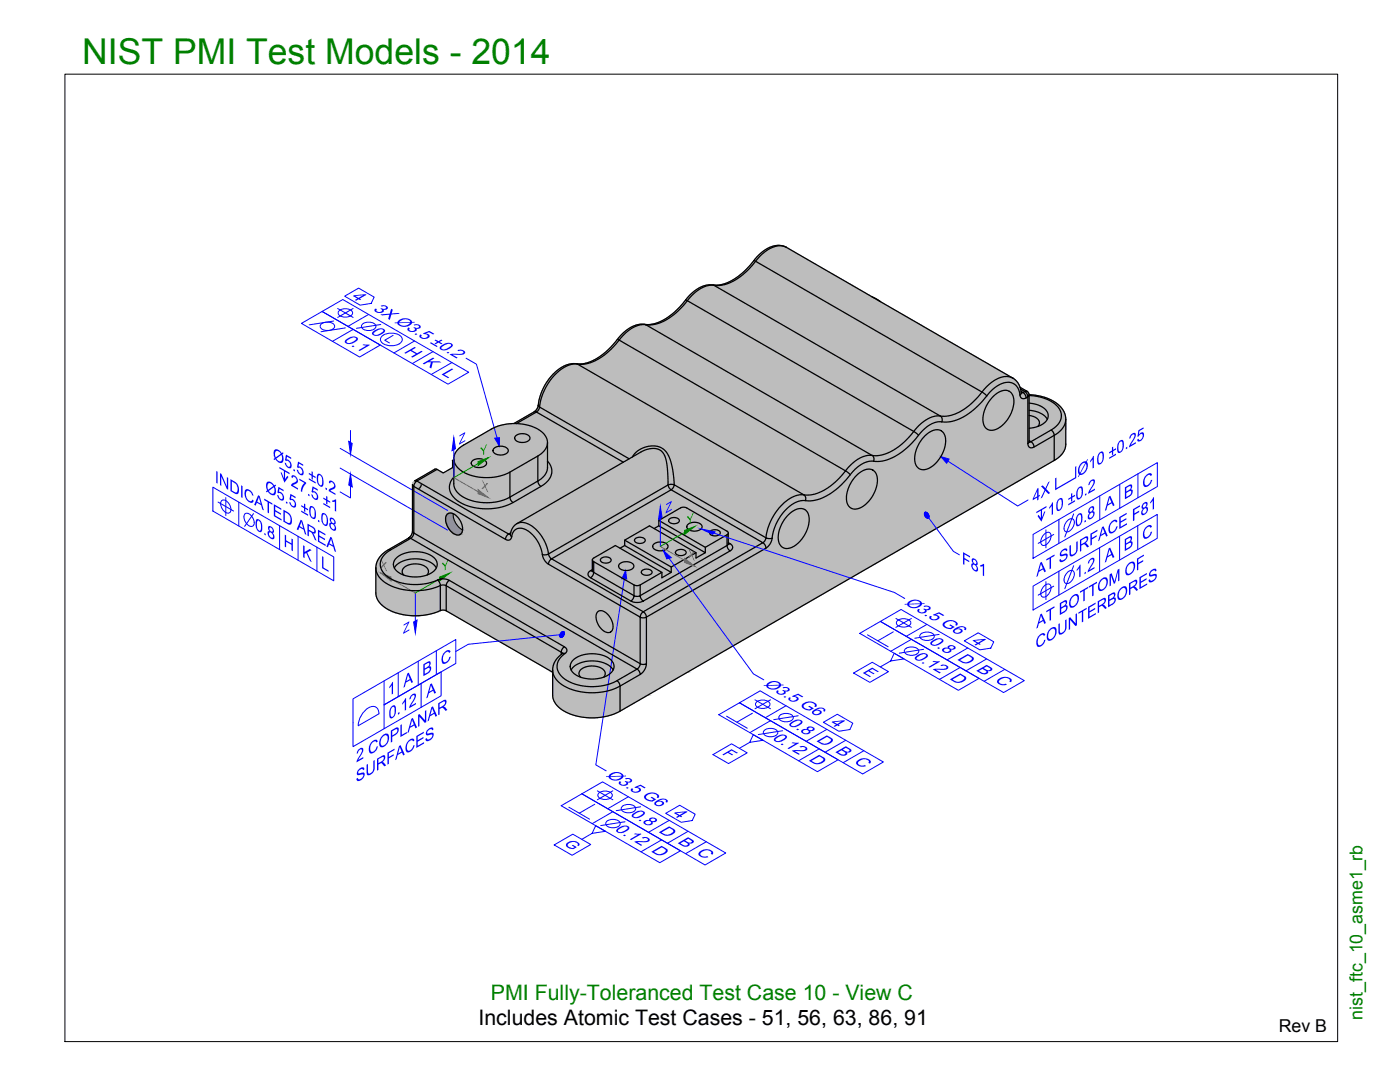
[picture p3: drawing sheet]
<svg xmlns="http://www.w3.org/2000/svg" width="279mm" height="216mm" viewBox="0 0 279 216" stroke-linecap="round" stroke-linejoin="round" font-family="sans-serif">
<defs><g id="words">
<text font-size="7.1" fill="#008000" x="16.4" y="12.7">NIST PMI Test Models - 2014</text>
<g font-size="4.8" fill="#00f">
<text x="55.5" y="95.4" transform="rotate(30 55.5 95.4)">↧</text>
<text x="210.4" y="97.9" transform="rotate(-30 210.4 97.9)">⌴</text>
<text x="206.6" y="104.7" transform="rotate(-30 206.6 104.7)">↧</text>
</g>
<text font-size="4.3" fill="#008000" x="98" y="199.5">PMI Fully-Toleranced Test Case 10 - View C</text>
<text font-size="4.3" x="95.5" y="204.6">Includes Atomic Test Cases - 51, 56, 63, 86, 91</text>
<g font-size="3.7" fill="#00f">
<text x="69.9" y="59.3" transform="rotate(30 69.9 59.3)">4</text>
<text x="74.3" y="61.8" transform="rotate(30 74.3 61.8)">3X Ø3.5 ±0.2</text>
<text x="68.3" y="68" transform="rotate(30 68.3 68)">0.1</text>
<text x="73.7" y="66.4" transform="rotate(30 73.7 66.4)">0</text>
<text x="80.4" y="70.3" transform="rotate(30 80.4 70.3)">H K L</text>
<text x="54.5" y="91.6" transform="rotate(30 54.5 91.6)">Ø5.5 ±0.2</text>
<text x="42.9" y="96.2" transform="rotate(30 42.9 96.2)">INDICATED AREA</text>
<text x="53" y="98" transform="rotate(30 53 98)">Ø5.5 ±0.08</text>
<text x="58" y="96.9" transform="rotate(30 58 96.9)">27.5 ±1</text>
<text x="206.1" y="100.4" transform="rotate(-30 206.1 100.4)">4X</text>
<text x="50.9" y="105.6" transform="rotate(30 50.9 105.6)">0.8 H K L</text>
<text x="209.1" y="103.2" transform="rotate(-30 209.1 103.2)">10 ±0.2</text>
<text x="214.6" y="105.3" transform="rotate(-30 214.6 105.3)">0.8 A B C</text>
<text x="192" y="112.4" transform="rotate(30 192 112.4)">F81</text>
<text x="214.6" y="115.7" transform="rotate(-30 214.6 115.7)">1.2 A B C</text>
<text x="180.4" y="120.5" transform="rotate(30 180.4 120.5)">Ø3.5 G6</text>
<text x="206.8" y="125.4" transform="rotate(-30 206.8 125.4)">AT BOTTOM OF</text>
<text x="182.1" y="131.2" transform="rotate(30 182.1 131.2)">0.12 D</text>
<text x="185.2" y="128.2" transform="rotate(30 185.2 128.2)">0.8 D B C</text>
<text x="193.6" y="128.1" transform="rotate(30 193.6 128.1)">4</text>
<text x="152.2" y="136.7" transform="rotate(30 152.2 136.7)">Ø3.5 G6</text>
<text x="77.4" y="139" transform="rotate(-30 77.4 139)">1 A B C</text>
<text x="77.6" y="143.7" transform="rotate(-30 77.6 143.7)">0.12 A</text>
<text x="153.9" y="147.5" transform="rotate(30 153.9 147.5)">0.12 D</text>
<text x="157" y="144.5" transform="rotate(30 157 144.5)">0.8 D B C</text>
<text x="165.4" y="144.3" transform="rotate(30 165.4 144.3)">4</text>
<text x="120.8" y="154.8" transform="rotate(30 120.8 154.8)">Ø3.5 G6</text>
<text x="71" y="156.2" transform="rotate(-30 71 156.2)">SURFACES</text>
<text x="122.5" y="165.6" transform="rotate(30 122.5 165.6)">0.12 D</text>
<text x="125.6" y="162.6" transform="rotate(30 125.6 162.6)">0.8 D B C</text>
<text x="134" y="162.5" transform="rotate(30 134 162.5)">4</text>
</g>
<text font-size="3.7" x="215" y="95.2" transform="rotate(-30 215 95.2)">Ø10 ±0.25</text>
<text font-size="3.5" fill="#008000" x="271.9" y="203.5" transform="rotate(-90 271.9 203.5)">nist_ftc_10_asme1_rb</text>
<text font-size="3.5" x="255.2" y="205.9">Rev B</text>
<g font-size="3.3" fill="#00f">
<text x="172" y="134.2" transform="rotate(30 172 134.2)">E</text>
<text x="143.9" y="150.4" transform="rotate(30 143.9 150.4)">F</text>
<text x="112.3" y="168.5" transform="rotate(30 112.3 168.5)">G</text>
</g>
<g font-size="2.8" fill="#00f">
<text x="91.6" y="88.8" transform="rotate(-30 91.6 88.8)">Z</text>
<text x="132.8" y="102.5" transform="rotate(-30 132.8 102.5)">Z</text>
<text x="80.4" y="126.5" transform="rotate(-30 80.4 126.5)">Z</text>
</g>
<g font-size="2.7" fill="#008000">
<text x="95.8" y="91.1" transform="rotate(-30 95.8 91.1)">Y</text>
<text x="137.1" y="104.9" transform="rotate(-30 137.1 104.9)">Y</text>
<text x="88.2" y="114.1" transform="rotate(-30 88.2 114.1)">Y</text>
</g>
<g font-size="2.7" fill="#ff3f00">
<text x="97.5" y="98.3" transform="rotate(-150 97.5 98.3)">X</text>
<text x="138.7" y="112" transform="rotate(-150 138.7 112)">X</text>
<text x="77.3" y="114" transform="rotate(-150 77.3 114)">X</text>
</g>
</g></defs>
<!-- layer: Hat -->
<g fill="#bdbdbd" stroke="#bdbdbd" stroke-width=".2">
<path d="M155.3 49h.2z"/>
<path d="M141.6 56.8h.3z"/>
<path d="M128 64.7h.3z"/>
<path d="M129.5 64.8h54.1z"/>
<path d="M114.4 72.6h.3z"/>
<path d="M86.9 93.6h.1z"/>
<path d="M82.1 122.8h1.6z"/>
<path d="M117 143.2h2.3z"/>
<path d="M155.3 49h.4zM155.1 49h.6z"/>
<path d="M155.1 49h.6zM155 49h.7z"/>
<path d="M155 49h.9zM154.9 49h1z"/>
<path d="M154.9 49h1zM154.8 49h1.1z"/>
<path d="M154.8 49h1.3zM154.6 49h1.5z"/>
<path d="M154.6 49h1.6zM154.6 49h1.6z"/>
<path d="M154.6 49l1.7 .1zM154.4 49.1h1.9z"/>
<path d="M154.4 49.1h2zM154.3 49.1h2.1z"/>
<path d="M154.3 49.1h2.2zM154.2 49.1h2.3z"/>
<path d="M154.2 49.1l2.4 .1zM154.1 49.2h2.5z"/>
<path d="M154.1 49.2h2.5zM154 49.2h2.6z"/>
<path d="M154 49.2l2.8 .1zM153.9 49.3h2.9z"/>
<path d="M153.9 49.3l3.1 .1zM153.6 49.4h3.4z"/>
<path d="M153.6 49.4h3.4zM153.6 49.4h3.4z"/>
<path d="M153.6 49.4l3.8 .2-.4-.2zM153.1 49.6l.5-.2 3.8 .2z"/>
<path d="M153.1 49.6l4.7 .3-.4-.3zM152.7 49.9l.4-.3 4.7 .3z"/>
<path d="M152.7 49.9l5.6 .2-.5-.2zM152.3 50.1l.4-.2 5.6 .2z"/>
<path d="M152.3 50.1l6.5 .4-.5-.4zM151.9 50.5l.4-.4 6.5 .4z"/>
<path d="M151.9 50.5l7.5 .3-.6-.3zM151.5 50.8l.4-.3 7.5 .3z"/>
<path d="M151.5 50.8l8.6 .4-.7-.4zM151.5 50.8l8.6 .4h-9z"/>
<path d="M151.1 51.2l9.7 .4-.7-.4zM151.1 51.2l9.7 .4h-10z"/>
<path d="M150.8 51.6l10.7 .4-.7-.4zM150.8 51.6l10.7 .4h-11.1z"/>
<path d="M150.4 52l12.2 .6-1.1-.6zM150.4 52l12.2 .6h-12.7z"/>
<path d="M149.9 52.6l13.7 .6-1-.6zM149.9 52.6l13.7 .6h-14.2z"/>
<path d="M149.4 53.2l15.2 .6-1-.6zM149.4 53.2l15.2 .6h-15.7z"/>
<path d="M148.9 53.8l16.5 .5-.8-.5zM148.4 54.3l.5-.5 16.5 .5z"/>
<path d="M148.4 54.3l17.9 .4-.9-.4zM147.8 54.7l.6-.4 17.9 .4z"/>
<path d="M147.8 54.7l18.8 .3-.3-.3zM147.6 55l.2-.3 18.8 .3z"/>
<path d="M147.6 55l19.4 .2-.4-.2zM147.3 55.2l.3-.2 19.4 .2z"/>
<path d="M147.3 55.2l20 .2-.3-.2zM147 55.4l.3-.2 20 .2z"/>
<path d="M147 55.4l20.7 .1-.4-.1zM146.8 55.5l.2-.1 20.7 .1z"/>
<path d="M146.8 55.5l21.2 .2-.3-.2zM146.5 55.7l.3-.2 21.2 .2z"/>
<path d="M146.5 55.7l21.7 .2-.2-.2zM146.2 55.9l.3-.2 21.7 .2z"/>
<path d="M146.2 55.9l22.3 .1-.3-.1zM145.9 56l.3-.1 22.3 .1z"/>
<path d="M145.9 56l22.9 .2-.3-.2zM145.7 56.2l.2-.2 22.9 .2z"/>
<path d="M145.7 56.2l23.3 .1-.2-.1zM145.4 56.3l.3-.1 23.3 .1z"/>
<path d="M145.4 56.3l23.8 .1-.2-.1zM145.1 56.4l.3-.1 23.8 .1z"/>
<path d="M145.1 56.4l24.2 .1-.1-.1zM144.9 56.5l.2-.1 24.2 .1z"/>
<path d="M144.9 56.5l24.6 .1zM144.6 56.6h24.9z"/>
<path d="M144.6 56.6l25 .1zM144.3 56.7h25.3z"/>
<path d="M144.3 56.7l25.5 .1zM144.1 56.8h25.7z"/>
<path d="M144.1 56.8h25.7zM143.9 56.8h25.9z"/>
<path d="M143.9 56.8l26 .1zM143.6 56.9h26.3z"/>
<path d="M141.6 56.8l.7 .1zM141.2 56.9h1.1z"/>
<path d="M141.2 56.9h1.1zM141.2 56.9h1.1z"/>
<path d="M143.6 56.9h26.4zM143.4 56.9h26.6z"/>
<path d="M141.2 56.9h1.3zM141.1 56.9h1.4z"/>
<path d="M143.4 56.9h26.6zM143.2 56.9h26.8z"/>
<path d="M143.2 56.9h26.8zM143.1 56.9h26.9z"/>
<path d="M141.1 56.9h1.6zM141 56.9h1.7z"/>
<path d="M143.1 56.9h26.9zM142.9 56.9h27.1z"/>
<path d="M141 56.9h1.9zM141 56.9h1.9z"/>
<path d="M141 56.9h29.1zM140.8 56.9h29.3z"/>
<path d="M140.8 56.9l29.4 .1-.1-.1zM140.5 57l.3-.1 29.4 .1z"/>
<path d="M140.5 57l30 .2-.3-.2zM140.1 57.2l.4-.2 30 .2z"/>
<path d="M140.1 57.2l30.7 .1-.3-.1zM139.7 57.3l.4-.1 30.7 .1z"/>
<path d="M139.7 57.3l31.4 .2-.3-.2zM139.4 57.5l.3-.2 31.4 .2z"/>
<path d="M139.4 57.5l32.1 .2-.4-.2zM139 57.7l.4-.2 32.1 .2z"/>
<path d="M139 57.7l32.9 .3-.4-.3zM138.7 58l.3-.3 32.9 .3z"/>
<path d="M138.7 58l33.6 .3-.4-.3zM138.4 58.3l.3-.3 33.6 .3z"/>
<path d="M138.4 58.3l34.4 .2-.5-.2zM138 58.5l.4-.2 34.4 .2z"/>
<path d="M138 58.5l35.4 .3-.6-.3zM137.7 58.8l.3-.3 35.4 .3z"/>
<path d="M137.7 58.8l36.2 .4-.5-.4zM137.7 58.8l36.2 .4h-36.5z"/>
<path d="M137.4 59.2h36.6zM137.4 59.2h36.6z"/>
<path d="M137.4 59.2l37.1 .2-.5-.2zM137.4 59.2l37.1 .2h-37.3z"/>
<path d="M137.2 59.4l37.4 .1zM137.2 59.4l37.4 .1h-37.5z"/>
<path d="M137.1 59.5l37.8 .2-.3-.2zM137.1 59.5l37.8 .2h-37.9z"/>
<path d="M137 59.7l38.3 .2-.4-.2zM137 59.7l38.3 .2h-38.5z"/>
<path d="M136.8 59.9h38.5zM136.8 59.9h38.5z"/>
<path d="M136.8 59.9l38.9 .3-.4-.3zM136.8 59.9l38.9 .3h-39.1z"/>
<path d="M136.6 60.2l39.6 .3-.5-.3zM136.6 60.2l39.6 .3h-39.9z"/>
<path d="M136.3 60.5l40.9 .6-1-.6zM136.3 60.5l40.9 .6h-41.4z"/>
<path d="M135.8 61.1l42.4 .5-1-.5zM135.8 61.1l42.4 .5h-42.9z"/>
<path d="M135.3 61.6l43.8 .5-.9-.5zM134.8 62.1l.5-.5 43.8 .5z"/>
<path d="M134.8 62.1l45.1 .5-.8-.5zM134.2 62.6l.6-.5 45.1 .5z"/>
<path d="M134.2 62.6l46 .2-.3-.2zM134 62.8l.2-.2 46 .2z"/>
<path d="M134 62.8l46.6 .2-.4-.2zM133.7 63l.3-.2 46.6 .2z"/>
<path d="M133.7 63l47.3 .2-.4-.2zM133.4 63.2l.3-.2 47.3 .2z"/>
<path d="M133.4 63.2l47.9 .2-.3-.2zM133.1 63.4l.3-.2 47.9 .2z"/>
<path d="M133.1 63.4l48.5 .2-.3-.2zM132.9 63.6l.2-.2 48.5 .2z"/>
<path d="M132.9 63.6l49 .1-.3-.1zM132.6 63.7l.3-.1 49 .1z"/>
<path d="M132.6 63.7l49.5 .2-.2-.2zM132.3 63.9l.3-.2 49.5 .2z"/>
<path d="M132.3 63.9l50.1 .1-.3-.1zM132 64l.3-.1 50.1 .1z"/>
<path d="M132 64l50.6 .2-.2-.2zM131.8 64.2l.2-.2 50.6 .2z"/>
<path d="M131.8 64.2l51 .1-.2-.1zM131.5 64.3l.3-.1 51 .1z"/>
<path d="M131.5 64.3l51.5 .1zM131.2 64.4h51.8z"/>
<path d="M131.2 64.4l51.9 .1zM131 64.5h52.1z"/>
<path d="M131 64.5l52.3 .1zM130.7 64.6h52.6z"/>
<path d="M130.7 64.6h52.7zM130.5 64.6h52.9z"/>
<path d="M130.5 64.6l53 .1zM130.2 64.7h53.3z"/>
<path d="M130.2 64.7h53.3zM130 64.7h53.5z"/>
<path d="M128 64.7h.7zM127.6 64.7h1.1z"/>
<path d="M127.6 64.7h1.1zM127.6 64.7h1.1z"/>
<path d="M130 64.7h53.6zM129.8 64.7h53.8z"/>
<path d="M127.6 64.7l1.3 .1zM127.5 64.8h1.4z"/>
<path d="M129.8 64.7l53.8 .1zM129.5 64.8h54.1zM129.5 64.8h54.1z"/>
<path d="M127.5 64.8h1.6zM127.4 64.8h1.7z"/>
<path d="M129.5 64.8h54.1zM129.3 64.8h54.3z"/>
<path d="M127.4 64.8h1.9zM127.4 64.8h1.9z"/>
<path d="M127.4 64.8h56.3zM127.2 64.8h56.5z"/>
<path d="M127.2 64.8l56.7 .1-.2-.1zM126.9 64.9l.3-.1 56.7 .1z"/>
<path d="M126.9 64.9l57.2 .1-.2-.1zM126.5 65l.4-.1 57.2 .1z"/>
<path d="M126.5 65l57.9 .2-.3-.2zM126.1 65.2l.4-.2 57.9 .2z"/>
<path d="M126.1 65.2l58.6 .2-.3-.2zM125.8 65.4l.3-.2 58.6 .2z"/>
<path d="M125.8 65.4l59.3 .2-.4-.2zM125.4 65.6l.4-.2 59.3 .2z"/>
<path d="M125.4 65.6l60.1 .3-.4-.3zM125.1 65.9l.3-.3 60.1 .3z"/>
<path d="M125.1 65.9l60.9 .2-.5-.2zM124.7 66.1l.4-.2 60.9 .2z"/>
<path d="M124.7 66.1l61.8 .3-.5-.3zM124.4 66.4l.3-.3 61.8 .3z"/>
<path d="M124.4 66.4l62.6 .3-.5-.3zM124.1 66.7l.3-.3 62.6 .3z"/>
<path d="M124.1 66.7l63.5 .3-.6-.3zM124.1 66.7l63.5 .3h-63.8z"/>
<path d="M123.8 67l64.4 .4-.6-.4zM123.8 67l64.4 .4h-64.7z"/>
<path d="M123.5 67.4l65.3 .3-.6-.3zM123.5 67.4l65.3 .3h-65.6z"/>
<path d="M123.2 67.7l66.6 .7-1-.7zM123.2 67.7l66.6 .7h-67.1z"/>
<path d="M122.7 68.4l68.1 .5-1-.5zM122.7 68.4l68.1 .5h-68.6z"/>
<path d="M122.2 68.9l69.6 .6-1-.6zM122.2 68.9l69.6 .6h-70.1z"/>
<path d="M121.7 69.5l71 .5-.9-.5zM121.2 70l.5-.5 71 .5z"/>
<path d="M121.2 70l72.3 .5-.8-.5zM120.6 70.5l.6-.5 72.3 .5z"/>
<path d="M120.6 70.5l73.3 .2-.4-.2zM120.3 70.7l.3-.2 73.3 .2z"/>
<path d="M120.3 70.7l73.9 .2-.3-.2zM120.1 70.9l.2-.2 73.9 .2z"/>
<path d="M120.1 70.9l74.5 .2-.4-.2zM119.8 71.1l.3-.2 74.5 .2z"/>
<path d="M119.8 71.1l75.1 .2-.3-.2zM119.5 71.3l.3-.2 75.1 .2z"/>
<path d="M119.5 71.3l75.7 .2-.3-.2zM119.2 71.5l.3-.2 75.7 .2z"/>
<path d="M119.2 71.5l76.3 .1-.3-.1zM119 71.6l.2-.1 76.3 .1z"/>
<path d="M119 71.6l76.7 .2-.2-.2zM118.7 71.8l.3-.2 76.7 .2z"/>
<path d="M118.7 71.8l77.3 .1-.3-.1zM118.4 71.9l.3-.1 77.3 .1z"/>
<path d="M118.4 71.9l77.8 .1-.2-.1zM118.2 72l.2-.1 77.8 .1z"/>
<path d="M118.2 72l78.2 .1-.2-.1zM117.9 72.1l.3-.1 78.2 .1z"/>
<path d="M117.9 72.1l78.7 .1-.2-.1zM117.6 72.2l.3-.1 78.7 .1z"/>
<path d="M117.6 72.2l79.1 .1zM117.4 72.3h79.3z"/>
<path d="M117.4 72.3l79.5 .1zM117.1 72.4h79.8z"/>
<path d="M117.1 72.4l79.9 .1zM116.9 72.5h80.1z"/>
<path d="M116.9 72.5h80.2zM116.6 72.5h80.5z"/>
<path d="M114.4 72.6h.5zM114.1 72.6h.8z"/>
<path d="M116.6 72.5l80.5 .1zM116.4 72.6h80.7z"/>
<path d="M114.1 72.6h1zM114 72.6h1.1z"/>
<path d="M116.4 72.6h80.8zM116.1 72.6h81.1z"/>
<path d="M114 72.6h1.3zM113.8 72.6h1.5z"/>
<path d="M116.1 72.6h81.1zM115.9 72.6h81.3z"/>
<path d="M113.8 72.6h1.7zM113.8 72.6h1.7z"/>
<path d="M115.9 72.6h81.3zM115.8 72.6h81.4z"/>
<path d="M113.8 72.6h1.7zM113.8 72.6h1.7z"/>
<path d="M115.8 72.6h81.4zM115.7 72.6h81.5z"/>
<path d="M113.8 72.6h1.9zM113.7 72.6h2z"/>
<path d="M113.7 72.6l83.7 .1zM113.4 72.7h84z"/>
<path d="M113.4 72.7l84.2 .1zM113.1 72.8h84.5z"/>
<path d="M113.1 72.8l84.7 .1-.2-.1zM112.8 72.9l.3-.1 84.7 .1z"/>
<path d="M112.8 72.9l85.2 .2-.2-.2zM112.5 73.1l.3-.2 85.2 .2z"/>
<path d="M112.5 73.1l85.8 .2-.3-.2zM112.1 73.3l.4-.2 85.8 .2z"/>
<path d="M112.1 73.3l86.6 .2-.4-.2zM111.8 73.5l.3-.2 86.6 .2z"/>
<path d="M111.8 73.5l87.2 .2-.3-.2zM111.5 73.7l.3-.2 87.2 .2z"/>
<path d="M111.5 73.7l87.9 .2-.4-.2zM111.2 73.9l.3-.2 87.9 .2z"/>
<path d="M111.2 73.9l88.7 .3-.5-.3zM110.9 74.2l.3-.3 88.7 .3z"/>
<path d="M110.9 74.2l89.4 .2-.4-.2zM110.6 74.4l.3-.2 89.4 .2z"/>
<path d="M110.6 74.4l90.2 .3-.5-.3zM110.3 74.7l.3-.3 90.2 .3z"/>
<path d="M110.3 74.7l91.1 .3-.6-.3zM110.3 74.7l91.1 .3h-91.3z"/>
<path d="M110.1 75l91.8 .3-.5-.3zM110.1 75l91.8 .3h-92.1z"/>
<path d="M109.8 75.3l92.3 .2-.2-.2zM109.8 75.3l92.3 .2h-92.4z"/>
<path d="M109.7 75.5l92.7 .1-.3-.1zM109.7 75.5l92.7 .1h-92.8z"/>
<path d="M109.6 75.6h92.8zM109.6 75.6h92.8z"/>
<path d="M109.6 75.6l93 .2-.2-.2zM109.6 75.6l93 .2h-93.2z"/>
<path d="M109.4 75.8l93.4 .2-.2-.2zM109.4 75.8l93.4 .2h-93.5z"/>
<path d="M109.3 76h93.5zM109.3 76h93.5z"/>
<path d="M109.3 76l93.7 .2-.2-.2zM109.3 76l93.7 .2h-93.9z"/>
<path d="M109.1 76.2l94 .1zM109.1 76.2l94 .1h-94z"/>
<path d="M109.1 76.3l94.1 .2-.1-.2zM109.1 76.3l94.1 .2h-94.2z"/>
<path d="M109 76.5l94.3 .2-.1-.2zM109 76.5l94.3 .2h-94.4z"/>
<path d="M108.9 76.7h94.4zM108.9 76.7h94.4z"/>
<path d="M108.8 76.7l94.7 .3-.2-.3zM108.8 76.7l94.7 .3h-94.8z"/>
<path d="M108.7 77l94.8 .1zM108.7 77l94.8 .1z"/>
<path d="M108.6 77.1l95 .2-.1-.2zM108.6 77.1l95 .2h-95.1z"/>
<path d="M108.5 77.3l95.3 .1-.2-.1zM108.5 77.3l95.3 .1h-95.3z"/>
<path d="M108.5 77.4l96 .4-.7-.4zM108.5 77.4l96 .4h-96.2z"/>
<path d="M108.3 77.8l96.6 .3-.4-.3zM108.3 77.8l96.6 .3h-96.8z"/>
<path d="M108.1 78.1l97 .1zM108.1 78.1l97 .1h-97zM108.1 78.2h97zM108.1 78.2h97z"/>
<path d="M108.1 78.2l97.1 .1-.1-.1zM108.1 78.2l97.1 .1h-97.1z"/>
<path d="M108.1 78.3l97.2 .1-.1-.1zM108.1 78.3l97.2 .1h-97.3z"/>
<path d="M108 78.4l97.3 .2v-.2zM108 78.4l97.3 .2h-97.3z"/>
<path d="M108 78.6h97.4zM108 78.6h97.4z"/>
<path d="M107.9 78.6l97.5 .2v-.2zM107.9 78.6l97.5 .2h-97.5z"/>
<path d="M107.9 78.8h98.2zM107.9 78.8h98.2z"/>
<path d="M107.9 78.8l98.9 .1zM107.9 78.8l98.9 .1z"/>
<path d="M107.8 78.9h99.3zM107.8 78.9h99.3z"/>
<path d="M107.8 78.9l99.6 .1zM107.8 78.9l99.6 .1z"/>
<path d="M107.8 79l100 .1zM107.8 79l100 .1z"/>
<path d="M107.8 79.1l100.3 .1zM107.8 79.1l100.3 .1z"/>
<path d="M107.8 79.2l100.6 .1zM107.8 79.2l100.6 .1z"/>
<path d="M107.7 79.3h100.9zM107.7 79.3h100.9z"/>
<path d="M107.7 79.3l101 .1zM107.7 79.3l101 .1z"/>
<path d="M107.7 79.4l101.3 .1-.3-.1zM107.7 79.4l101.3 .1h-101.3z"/>
<path d="M107.7 79.5l101.6 .1-.3-.1zM107.7 79.5l101.6 .1h-101.7z"/>
<path d="M107.6 79.6l102 .1-.3-.1zM107.6 79.6l102 .1h-102z"/>
<path d="M107.6 79.7h102zM107.6 79.7h102z"/>
<path d="M107.6 79.7l102.3 .2-.3-.2zM107.6 79.7l102.3 .2h-102.3z"/>
<path d="M107.6 79.9l102.6 .1-.3-.1zM107.6 79.9l102.6 .1h-102.6z"/>
<path d="M107.6 80l102.7 .1zM107.6 80l102.7 .1z"/>
<path d="M107.5 80.1l102.9 .1zM107.5 80.1l102.9 .1z"/>
<path d="M107.5 80.2l103.2 .1-.3-.1zM107.5 80.2l103.2 .1h-103.2z"/>
<path d="M107.5 80.3l103.4 .2-.2-.2zM107.5 80.3l103.4 .2h-103.4z"/>
<path d="M107.5 80.5h103.4zM107.5 80.5h103.4z"/>
<path d="M107.5 80.5l103.6 .2-.2-.2zM107.5 80.5l103.6 .2h-103.7z"/>
<path d="M107.4 80.7l103.9 .2-.2-.2zM107.4 80.7l103.9 .2h-103.9zM107.4 80.9h103.9zM107.4 80.9h103.9z"/>
<path d="M107.4 80.9h104zM107.4 80.9h104z"/>
<path d="M107.4 80.9l104.1 .1zM107.4 80.9l104.1 .1z"/>
<path d="M107.4 81l104.1 .1zM107.4 81l104.1 .1z"/>
<path d="M107.4 81.1l104.3 .1-.2-.1zM107.4 81.1l104.3 .1h-104.4z"/>
<path d="M107.3 81.2l104.4 .1zM107.3 81.2l104.4 .1z"/>
<path d="M107.3 81.3l104.6 .1-.2-.1zM107.3 81.3l104.6 .1h-104.6z"/>
<path d="M107.3 81.4l104.6 .1zM107.3 81.4l104.6 .1z"/>
<path d="M107.2 81.5l104.8 .1-.1-.1zM107.2 81.5l104.8 .1h-104.9z"/>
<path d="M107.1 81.6l105 .1zM107.1 81.6l105 .1z"/>
<path d="M107.1 81.7l105 .1v-.1zM107.1 81.7l105 .1h-105.1z"/>
<path d="M107 81.8l105.2 .1-.1-.1zM107 81.8l105.2 .1h-105.3z"/>
<path d="M106.9 81.9l105.3 .1zM106.9 81.9l105.3 .1z"/>
<path d="M106.9 82l105.4 .1-.1-.1zM106.7 82.1l.2-.1 105.4 .1z"/>
<path d="M106.7 82.1h105.6zM106.7 82.1h105.6z"/>
<path d="M106.7 82.1l105.6 .1zM106.7 82.2h105.6z"/>
<path d="M106.7 82.2h105.6zM106.6 82.2h105.7z"/>
<path d="M106.6 82.2l105.8 .2-.1-.2zM106.2 82.4l.4-.2 105.8 .2z"/>
<path d="M106.2 82.4l106.3 .2-.1-.2zM105.8 82.6l.4-.2 106.3 .2z"/>
<path d="M105.8 82.6l106.8 .3-.1-.3zM105.4 82.9l.4-.3 106.8 .3z"/>
<path d="M105.4 82.9l107.3 .2-.1-.2zM104.9 83.1l.5-.2 107.3 .2z"/>
<path d="M104.9 83.1l107.8 .3v-.3zM104.5 83.4l.4-.3 107.8 .3z"/>
<path d="M104.5 83.4l108.2 .3v-.3zM104 83.7l.5-.3 108.2 .3z"/>
<path d="M104 83.7l108.7 .8v-.8zM102.6 84.5l1.4-.8 108.7 .8z"/>
<path d="M102.6 84.5h110.1zM102.1 84.5h110.6z"/>
<path d="M102.1 84.5l110.6 .1zM101.6 84.6h111.1z"/>
<path d="M101.6 84.6h111.1zM101.1 84.6h111.6z"/>
<path d="M101.1 84.6l111.6 .1zM100.6 84.7h112.1z"/>
<path d="M100.6 84.7l112.1 .1v-.1zM100.1 84.8l.5-.1 112.1 .1z"/>
<path d="M100.1 84.8l112.6 .1v-.1zM99.7 84.9l.4-.1 112.6 .1z"/>
<path d="M99.7 84.9l113 .2v-.2zM99.2 85.1l.5-.2 113 .2z"/>
<path d="M99.2 85.1l113.5 .2v-.2zM98.8 85.3l.4-.2 113.5 .2z"/>
<path d="M98.8 85.3l113.9 .1v-.1zM98.4 85.4l.4-.1 113.9 .1z"/>
<path d="M98.4 85.4l114.3 .2v-.2zM98.1 85.6l.3-.2 114.3 .2z"/>
<path d="M98.1 85.6l114.6 3.1v-3.1zM92.8 88.7l5.3-3.1 114.6 3.1z"/>
<path d="M92.8 88.7l119.9 .1v-.1zM92.5 88.8l.3-.1 119.9 .1z"/>
<path d="M92.5 88.8l120.2 .2v-.2zM92.2 89l.3-.2 120.2 .2z"/>
<path d="M92.2 89h120.5zM92.1 89.1h120.6z"/>
<path d="M92.1 89.1l120.5 .2 .1-.2zM91.8 89.3l.3-.2 120.5 .2z"/>
<path d="M91.8 89.3h120.8zM91.8 89.3h120.8z"/>
<path d="M91.8 89.3l120.7 .2 .1-.2zM91.5 89.5l.3-.2 120.7 .2z"/>
<path d="M91.5 89.5h121zM91.5 89.5l121 .1h-121.1z"/>
<path d="M91.4 89.6l121 .2 .1-.2zM91.4 89.6l121 .2h-121.1z"/>
<path d="M91.3 89.8l121.1 .1v-.1zM91.3 89.8l121.1 .1h-121.2z"/>
<path d="M91.2 89.9l121.1 .2 .1-.2zM91.2 89.9l121.1 .2h-121.2z"/>
<path d="M91.1 90.1l121.1 .1 .1-.1zM91.1 90.1l121.1 .1h-121.3z"/>
<path d="M90.9 90.2l121.2 .2 .1-.2zM90.9 90.2l121.2 .2h-121.2z"/>
<path d="M90.9 90.4l121.1 .2 .1-.2zM90.9 90.4l121.1 .2h-121.2z"/>
<path d="M90.8 90.6h121.2zM90.8 90.6h121.1z"/>
<path d="M90.7 90.6l121 .2 .2-.2zM90.7 90.6l121 .2h-121z"/>
<path d="M90.7 90.8h121zM90.7 90.8l120.9 .1z"/>
<path d="M90.6 90.9l120.8 .2 .2-.2zM90.6 90.9l120.8 .2h-120.8z"/>
<path d="M90.6 91.1h120.8zM90.6 91.1l120.7 .1z"/>
<path d="M90.6 91.2l120.5 .2 .2-.2zM90.6 91.2l120.5 .2h-120.5z"/>
<path d="M90.6 91.4l120.3 .1 .2-.1zM90.6 91.4l120.3 .1h-120.3z"/>
<path d="M90.6 91.5l120.2 .1 .1-.1zM90.6 91.5l120.2 .1h-120.2z"/>
<path d="M90.6 91.6h120.2zM90.6 91.6l120 .1z"/>
<path d="M90.6 91.7l119.8 .2 .2-.2zM90.3 91.9l.3-.2 119.8 .2z"/>
<path d="M90.3 91.9l117.6 1.4 2.5-1.4zM90.3 91.9l117.6 1.4h-117.6z"/>
<path d="M86.9 93.6h.2zM86.8 93.6h.3z"/>
<path d="M86.8 93.6h.3zM86.8 93.6h.3z"/>
<path d="M86.8 93.6l.4 .1zM86.7 93.7h.5z"/>
<path d="M90.3 93.3l115.8 1.1 1.8-1.1zM88.5 94.4l1.8-1.1 115.8 1.1z"/>
<path d="M86.7 93.7l1.8 .7-1.3-.7zM85.5 94.4l1.2-.7 1.8 .7z"/>
<path d="M85.5 94.4l117.9 1.5 2.7-1.5zM82.8 95.9l2.7-1.5 117.9 1.5z"/>
<path d="M82.8 95.9h120.6zM82.6 96h120.6z"/>
<path d="M82.6 96l120.4 .1 .2-.1zM82.6 96l120.4 .1h-120.5z"/>
<path d="M82.5 96.1l120.3 .2 .2-.2zM82.5 96.1l120.3 .2h-120.4z"/>
<path d="M82.4 96.3l120.2 .1 .2-.1zM82.4 96.3l120.2 .1h-120.2z"/>
<path d="M82.4 96.4l119.9 .2 .3-.2zM82.4 96.4l119.9 .2h-120z"/>
<path d="M82.3 96.6l119.7 .1 .3-.1zM82.3 96.6l119.7 .1h-119.7z"/>
<path d="M82.3 96.7l103.6 9.3 16.1-9.3zM82.3 96.7l103.6 9.3h-103.6z"/>
<path d="M82.3 106h103.6zM82.3 106l103.5 .1z"/>
<path d="M82.3 106.1h103.5zM82.3 106.1l103.4 .1z"/>
<path d="M82.3 106.2h103.4zM82.3 106.2h103.2z"/>
<path d="M82.3 106.2h103.2zM82.3 106.2l103 .1z"/>
<path d="M82.3 106.3l102.7 .3 .3-.3zM82.3 106.3l102.7 .3h-102.8z"/>
<path d="M82.2 106.6l102.4 .2 .4-.2zM82.2 106.6l102.4 .2h-102.5z"/>
<path d="M82.1 106.8l102.1 .2 .4-.2zM82.1 106.8l102.1 .2h-102.2z"/>
<path d="M82 107l101.9 .1 .3-.1zM82 107l101.9 .1h-102.1z"/>
<path d="M81.8 107.1h102.1zM81.8 107.1l102 .1h-102.1z"/>
<path d="M81.7 107.2h102.1zM81.7 107.3h102z"/>
<path d="M81.7 107.3h102zM81.6 107.3h102z"/>
<path d="M81.6 107.3h102zM81.5 107.4h102z"/>
<path d="M81.5 107.4l98 2.3 4-2.3zM77.5 109.7l4-2.3 98 2.3z"/>
<path d="M77.5 109.7l101.7 .2 .3-.2zM77.2 109.9l.3-.2 101.7 .2z"/>
<path d="M77.2 109.9l101.7 .1 .3-.1zM77 110l.2-.1 101.7 .1z"/>
<path d="M77 110l101.6 .2 .3-.2zM76.7 110.2l.3-.2 101.6 .2z"/>
<path d="M76.7 110.2l101.6 .2 .3-.2zM76.5 110.4l.2-.2 101.6 .2z"/>
<path d="M76.5 110.4l101.5 .2 .3-.2zM76.3 110.6l.2-.2 101.5 .2z"/>
<path d="M76.3 110.6l101.3 .2 .4-.2zM76.3 110.6l101.3 .2h-101.5z"/>
<path d="M76.1 110.8l101.1 .2 .4-.2zM76.1 110.8l101.1 .2h-101.3z"/>
<path d="M75.9 111l100.9 .3 .4-.3zM75.9 111l100.9 .3h-101.1z"/>
<path d="M75.7 111.3l100.7 .2 .4-.2zM75.7 111.3l100.7 .2h-100.9z"/>
<path d="M75.5 111.5l100.5 .2 .4-.2zM75.5 111.5l100.5 .2h-100.6z"/>
<path d="M75.4 111.7l100.2 .3 .4-.3zM75.4 111.7l100.2 .3h-100.3z"/>
<path d="M75.3 112l99.8 .3 .5-.3zM75.3 112l99.8 .3h-99.9z"/>
<path d="M75.2 112.3l99.5 .2 .4-.2zM75.2 112.3l99.5 .2h-99.6z"/>
<path d="M75.1 112.5l99.1 .3 .5-.3zM75.1 112.5l99.1 .3h-99.1z"/>
<path d="M75.1 112.8l98.6 .2 .5-.2zM75.1 112.8l98.6 .2h-98.7z"/>
<path d="M75 113l98.3 .3 .4-.3zM75 113l98.3 .3h-98.3z"/>
<path d="M75 113.3l89.6 5 8.7-5zM75 113.3l89.6 5h-89.6z"/>
<path d="M75 118.3l89 .4 .6-.4zM75 118.3l89 .4h-89z"/>
<path d="M75 118.7l88.5 .3 .5-.3zM75 118.7l88.5 .3h-88.4z"/>
<path d="M75.1 119l87.8 .3 .6-.3zM75.1 119l87.8 .3h-87.7z"/>
<path d="M75.2 119.3l87.1 .3 .6-.3zM75.2 119.3l87.1 .3h-87z"/>
<path d="M75.3 119.6l86.5 .3 .5-.3zM75.3 119.6l86.5 .3h-86.3z"/>
<path d="M75.5 119.9l85.8 .3 .5-.3zM75.5 119.9l85.8 .3h-85.6z"/>
<path d="M75.7 120.2l85 .3 .6-.3zM75.7 120.2l85 .3h-84.7z"/>
<path d="M76 120.5l84.3 .3 .4-.3zM76 120.5l84.3 .3h-84z"/>
<path d="M76.3 120.8l83.5 .3 .5-.3zM76.3 120.8l83.5 .3h-83.2z"/>
<path d="M76.6 121.1l82.7 .3 .5-.3zM76.6 121.1l82.7 .3h-82.3z"/>
<path d="M77 121.4l81.9 .2 .4-.2zM77 121.4l81.9 .2h-81.5z"/>
<path d="M77.4 121.6l81.3 .1 .2-.1zM77.4 121.6l81.3 .1h-81z"/>
<path d="M77.7 121.7h10.6zM77.7 121.7h10.8z"/>
<path d="M88.5 121.7h70.2zM88.5 121.7h70.2z"/>
<path d="M77.7 121.7h10.6zM77.7 121.7l10.5 .1z"/>
<path d="M88.6 121.7h70.1zM88.6 121.7l70 .1z"/>
<path d="M77.7 121.8h10.5zM77.7 121.8h10.3z"/>
<path d="M77.8 121.8h10.2zM77.8 121.8h10.2z"/>
<path d="M88.8 121.8h69.8zM88.8 121.8h69.7z"/>
<path d="M77.8 121.8h10.2zM77.8 121.8h10.1z"/>
<path d="M88.9 121.8h69.6zM88.9 121.8l69.5 .1z"/>
<path d="M77.9 121.8l9.6 .2 .4-.2zM77.9 121.8l9.6 .2h-9.2z"/>
<path d="M78.3 122h9.2zM78.3 122h9.1z"/>
<path d="M78.4 122l8.6 .2 .4-.2zM78.4 122l8.6 .2h-8.2z"/>
<path d="M78.8 122.2h8.2zM78.8 122.2h8.1z"/>
<path d="M78.8 122.2l7.7 .2 .4-.2zM78.8 122.2l7.7 .2h-7.2z"/>
<path d="M79.3 122.4h7.2zM79.3 122.4h7.1z"/>
<path d="M79.3 122.4l6.7 .1 .4-.1zM79.3 122.4l6.7 .1h-6.2z"/>
<path d="M79.8 122.5h6.2zM79.8 122.5h6.1z"/>
<path d="M79.9 122.5l5.6 .1 .4-.1zM79.9 122.5l5.6 .1z"/>
<path d="M80.3 122.6h5.2zM80.3 122.6h5.1z"/>
<path d="M80.4 122.6h5zM80.4 122.6l4.5 .1z"/>
<path d="M80.9 122.7h4zM80.9 122.7h3.9z"/>
<path d="M81 122.7h3.8zM81 122.7l3.4 .1z"/>
<path d="M81.4 122.8h3zM81.4 122.8h2.9z"/>
<path d="M81.5 122.8h2.8zM81.5 122.8h2.3z"/>
<path d="M82 122.8h1.8zM82 122.8h1.7z"/>
<path d="M82.1 122.8l1.1 .1zM82.6 122.9h.6z"/>
<path d="M89.1 121.9l48.1 12.2 21.2-12.2zM89.1 121.9l48.1 12.2h-26.9z"/>
<path d="M110.3 134.1l19 4.6 7.9-4.6zM110.3 134.1l19 4.6h-19z"/>
<path d="M110.3 138.7l18.4 .3 .6-.3zM110.3 138.7l18.4 .3h-18.4z"/>
<path d="M110.3 139l17.9 .3 .5-.3zM110.3 139l17.9 .3h-17.8z"/>
<path d="M110.4 139.3l17.2 .4 .6-.4zM110.4 139.3l17.2 .4h-17.1z"/>
<path d="M110.5 139.7l16.6 .3 .5-.3zM110.5 139.7l16.6 .3h-16.5z"/>
<path d="M110.6 140l16 .3 .5-.3zM110.6 140l16 .3h-15.8z"/>
<path d="M110.8 140.3l15.2 .3 .6-.3zM110.8 140.3l15.2 .3h-15z"/>
<path d="M111 140.6l14.5 .3 .5-.3zM111 140.6l14.5 .3h-14.2z"/>
<path d="M111.3 140.9l13.8 .3 .4-.3zM111.3 140.9l13.8 .3h-13.6z"/>
<path d="M111.5 141.2l13.1 .2 .5-.2zM111.5 141.2l13.1 .2h-12.7z"/>
<path d="M111.9 141.4l12.3 .3 .4-.3zM111.9 141.4l12.3 .3h-12z"/>
<path d="M112.2 141.7l11.5 .2 .5-.2zM112.2 141.7l11.5 .2h-11.1z"/>
<path d="M112.6 141.9l10.7 .2 .4-.2zM112.6 141.9l10.7 .2h-10.3z"/>
<path d="M113 142.1l9.9 .2 .4-.2zM113 142.1l9.9 .2h-9.5z"/>
<path d="M113.4 142.3l9 .2 .5-.2zM113.4 142.3l9 .2h-8.5z"/>
<path d="M113.9 142.5l8 .2 .5-.2zM113.9 142.5l8 .2h-7.5z"/>
<path d="M114.4 142.7l7 .1 .5-.1zM114.4 142.7l7 .1h-6.5z"/>
<path d="M114.9 142.8l6 .2 .5-.2zM114.9 142.8l6 .2h-5.5z"/>
<path d="M115.4 143l5 .1 .5-.1zM115.4 143l5 .1z"/>
<path d="M116 143.1h4.4zM116 143.1h3.8z"/>
<path d="M116.5 143.1h3.3zM116.5 143.1l2.8 .1z"/>
<path d="M117 143.2h1.7zM117.6 143.2h1.1z"/>
</g>
<!-- layer: ANO -->
<path d="M82.5 124.1l.7-.4-.3 2.6z" fill="#00f" stroke="#00f" stroke-width=".2"/>
<path d="M82.9 118.3v5.6" fill="none" stroke="#00f" stroke-width=".2"/>
<!-- layer: Ano Red -->
<path d="M78 115.5l4.9 2.8" fill="none" stroke="#ff3f00" stroke-width=".2"/>
<path d="M75.9 111.5l.2 .2 .5 .9 .4-.5 .2 .2-.5 .5 .6 1.2-.3-.1-.4-1-.5 .5-.2-.2 .6-.5z" fill="#ff3f00"/>
<!-- layer: Ano Green -->
<path d="M87.7 115.1l2.1-.8-2.1 1.6z" fill="#008000" stroke="#008000" stroke-width=".2"/>
<path d="M87.7 115.5l-4.8 2.8" fill="none" stroke="#008000" stroke-width=".2"/>
<!-- layer: PV-2EA8 -->
<g fill="#8f8f8f" stroke="#8f8f8f" stroke-width=".2">
<path d="M89.8 102.4h.2z"/>
<path d="M91.1 106.7h.5z"/>
<path d="M89.8 102.4h.3zM89.6 102.4h.5z"/>
<path d="M89.6 102.4h.6zM89.6 102.4h.6z"/>
<path d="M89.6 102.4l.7 .1zM89.4 102.5h.9z"/>
<path d="M89.4 102.5h1zM89.4 102.5h1z"/>
<path d="M89.4 102.5l1 .1zM89.3 102.6h1.1z"/>
<path d="M89.3 102.6l1.1 .1v-.1zM89.3 102.6l1.1 .1h-1.2z"/>
<path d="M89.2 102.7h1.2zM89.2 102.7h1.2z"/>
<path d="M89.1 102.7l1.3 .2v-.2zM89.1 102.7l1.3 .2h-1.3z"/>
<path d="M89.1 102.9l1.4 .1-.1-.1zM89.1 102.9l1.4 .1h-1.5z"/>
<path d="M89 103l1.5 .1zM89 103l1.5 .1z"/>
<path d="M89 103.1l1.5 .2v-.2zM89 103.1l1.5 .2h-1.6z"/>
<path d="M88.9 103.3h1.6zM88.9 103.3h1.6z"/>
<path d="M88.9 103.3l1.7 .3-.1-.3zM88.9 103.3l1.7 .3h-1.7zM88.9 103.6h1.7zM88.9 103.6h1.7z"/>
<path d="M88.9 103.6l1.8 .2-.1-.2zM88.9 103.6l1.8 .2h-1.8z"/>
<path d="M88.9 103.8h1.8zM88.9 103.8h1.8z"/>
<path d="M88.9 103.8l1.9 .3-.1-.3zM88.9 103.8l1.9 .3h-1.8zM89 104.1h1.8zM89 104.1h1.8z"/>
<path d="M89 104.1l1.9 .3-.1-.3zM89 104.1l1.9 .3h-1.8z"/>
<path d="M89.1 104.4h1.8zM89.1 104.4h1.8z"/>
<path d="M89.1 104.4l2 .2-.2-.2zM89.1 104.4l2 .2h-2z"/>
<path d="M89.1 104.6l2 .1zM89.1 104.6l2 .1z"/>
<path d="M89.1 104.7l2.2 .2-.2-.2zM89.1 104.7l2.2 .2h-2.1z"/>
<path d="M89.2 104.9l2.2 .1zM89.2 104.9l2.2 .1z"/>
<path d="M89.3 105l2.2 .1-.1-.1zM89.3 105l2.2 .1h-2.2z"/>
<path d="M89.3 105.1l2.3 .2-.1-.2zM89.3 105.1l2.3 .2h-2.2z"/>
<path d="M89.4 105.3h2.3zM89.4 105.3h2.3z"/>
<path d="M89.5 105.3l2.4 .2-.2-.2zM89.5 105.3l2.4 .2h-2.3z"/>
<path d="M89.6 105.5h2.4zM89.6 105.5h2.4z"/>
<path d="M89.6 105.5l2.5 .1zM89.6 105.5l2.5 .1h-2.4z"/>
<path d="M89.7 105.6l2.6 .1zM89.7 105.6l2.6 .1h-2.5z"/>
<path d="M89.8 105.7h2.5zM89.8 105.7l2.5 .1z"/>
<path d="M89.8 105.8l2.5 .2v-.2zM89.8 105.8l2.5 .2h-2.3z"/>
<path d="M90 106h2.3zM90 106h2.3z"/>
<path d="M90 106l2.2 .2 .1-.2zM90 106l2.2 .2h-2z"/>
<path d="M90.2 106.2h2zM90.2 106.2h2z"/>
<path d="M90.2 106.2l1.9 .2 .1-.2zM90.2 106.2l1.9 .2h-1.7z"/>
<path d="M90.4 106.4h1.7zM90.4 106.4h1.7z"/>
<path d="M90.4 106.4l1.6 .1 .1-.1zM90.4 106.4l1.6 .1h-1.4z"/>
<path d="M90.6 106.5h1.4zM90.6 106.5h1.4z"/>
<path d="M90.6 106.5h1.4zM90.6 106.5l1.3 .1z"/>
<path d="M90.8 106.6h1.1zM90.8 106.6l1 .1z"/>
<path d="M90.9 106.7h.9zM90.9 106.7h.8z"/>
<path d="M91.1 106.7h.6zM91.1 106.7h.5z"/>
<path d="M91.1 106.7l.4 .1zM91.3 106.8h.2z"/>
</g>
<!-- layer: Pha -->
<path d="M90.4 102.5a3.6 3.6 0 0 0 1.9 3.2" fill="none" stroke="#000" stroke-width=".2"/>
<!-- layer: ANO -->
<g fill="none" stroke="#00f" stroke-width=".2">
<path d="M68.8 59.1l2.8-1.6 3.1 1.8-.6 1.2-2.2 .4zM64.3 62.1l4.1-2.3 25.1 14.5-4.1 2.4zM67.4 61.6l3.1 1.7M67.6 62.1a1.89 1.89 0 0 1 2.8 .2 1.26 1.26 0 0 1-1.7 1 1.11 1.11 0 0 1-1.2-1zM70.5 61.6l-3.1 1.7M73.6 62.7l-4.2 2.4M76 64.8l-4.9 .7M93 71.5l2.1 1.2 4.1 14.7M42.5 97.2l24.1 13.9v4.8l-24.1-13.9zM67.9 93.4l21.4 12.4M67.9 89.5l21.4 12.4M69.9 85.9v2.4"/>
<path d="M189.2 92l13.9 9 2.1-1.2M124.6 115.5l-5.7 37.1 2.1 1.2M206.2 106.6l24.8-14.3v4.8l-24.8 14.3zM208.4 106.6a.75 .75 0 0 1 1.3 0 1.89 1.89 0 0 1-1.6 2.2 1.26 1.26 0 0 1 0-1.9zM208.7 105.7v3.6M210.3 106.6l-3.1 1.8M211.3 103.7v4.7M214.3 102.6l-1.8 4.5M116.1 158.4l4.2-2.4 24.5 14.2-4.1 2.4zM119.2 157.8l3.1 1.8M119.7 158.1a.63 .63 0 0 0-.4 .6 .63 .63 0 0 0 .4 .6 2.26 2.26 0 0 0 2.1 0M122.3 157.8l-3.1 1.8"/>
</g>
<g fill="#00f" stroke="#00f" stroke-width=".2">
<path d="M124.9 113.8l.2 1.7h-1z"/>
<path d="M187.8 91.1l1.6 .5-.5 .8z"/>
<path d="M98.7 87.4l1-.1v1.7z"/>
</g>
<g fill="#00f">
<path d="M207.5 126.7l.6-.4 .4 .1 .1 .3-.3 .2-.1-.2h-.3l-.6 .5-.2 .8 .2 .7 .2 .1 .4-.3 .5-.8 .2-.1-.4 1-.5 .4-.4 .1-.3-.2-.2-.8 .2-.8z"/>
<path d="M209.5 125.5l.6-.3 .4-.1 .3 .4 .1 .6-.5 1.2-.5 .4-.5 .2-.4-.3-.1-.7 .2-.7zM209.6 125.7l-.4 1v.5l.3 .3 .7-.3 .4-1.1-.1-.5-.2-.2-.3 .1z"/>
</g>
<g fill="none" stroke="#00f" stroke-width=".2">
<path d="M60.2 64.5l4.1-2.4 11.6 6.7-4.1 2.4zM64 64.7a1.89 1.89 0 0 1 2.8 .3 1.26 1.26 0 0 1-1.7 .9 1.11 1.11 0 0 1-1.2-.9zM66.6 64.1l-4.9 .7M68.9 65.4l-4.8 .8M70.5 65.7l-4.1 2.4M90.6 89.7v5.6M206.2 117l24.8-14.3v4.7l-24.8 14.3zM112 160.8l4.1-2.4 19.7 11.4-4.1 2.3zM113.5 161.1l4.2 2.4M118.7 160.5l-3.1 1.8M121.3 163.7a.63 .63 0 0 0-.4 .6 .63 .63 0 0 0 .4 .6 2.26 2.26 0 0 0 2.1 0M122.3 162l-4.1 2.4"/>
<path d="M124.7 164l-4.8 .7"/>
</g>
<!-- layer: PV-11166 -->
<g fill="none" stroke="#000" stroke-width=".25">
<path d="M136.8 59.9l45.6 26.2a6.5 6.5 0 0 1 5.3-3.1 .92 .92 0 0 1 .3 1.2M150.4 52l45.6 26.2a6.5 6.5 0 0 1 5.3-3l.8 .3M157 49.4a4.3 4.3 0 0 0-4.9 1.3l-.6 .7a13.2 13.2 0 0 1-7.4 5.5l-.8 .1-1-.1M157 49.4l-1.1-.4h-.9l-1.2 .3-1.1 .6-1.4 1.1-3 3.4-1.6 1.2-1.2 .7-1.9 .6h-2.6l-1.5 .5-1.8 1.4-3.1 3.5-2.5 1.7-2.1 .7-2.7 .1-1.5 .6-1.5 1.2-3.2 3.5-2.5 1.7-2.1 .8-2.9 .1-1.7 .7-1.6 1.3-1.5 2-.9 2-.5 2.2M157 49.4l45.1 26.1M174 59.2l1.7 1M115.1 72.6a6.7 6.7 0 0 0 5.5-1.7 25.8 25.8 0 0 0 4-4.2 5.4 5.4 0 0 1 4.3-1.9l45.2 26.1a8.8 8.8 0 0 0 7-3.4l1.3-1.4 .9 .8M123.2 67.7l45.5 26.3a6.4 6.4 0 0 1 5.4-3.1 .94 .94 0 0 1 .2 1.1M128.7 64.7a7.5 7.5 0 0 0 6.4-2.4l1.3-1.3a9.7 9.7 0 0 1 4.7-4l1.4-.1 45.2 26.1a8.8 8.8 0 0 0 7-3.3l1.3-1.5 .9 .8M196.9 79a12.3 12.3 0 0 1-7.6 5.2h-1.3M198.1 79.3a2.97 2.97 0 0 1 3.3-1.2 2.97 2.97 0 0 1 .7 3.5 5.9 5.9 0 0 1-4 4.3 1.82 1.82 0 0 1-1.9-2.2 6.9 6.9 0 0 1 1.9-4.4zM202.1 75.5l.6 .4 .6 .7 .3 .9 .2 .9"/>
<path d="M203.6 78.8a.74 .74 0 0 0 .4 .7 .74 .74 0 0 0 .8-.1M203.6 78.8a.53 .53 0 0 1 .6-.4 .53 .53 0 0 1 .5 .5l.1 .5M203.6 78.8a2.51 2.51 0 0 0-1.4-2.3 2.51 2.51 0 0 0-2.6 .2 7.8 7.8 0 0 0-2.7 2.3M203.6 77.3l1.3 .8M203.7 77.6l.8 .5M203.8 78.1l.4 .2 .3-.2M204.5 78.1l.5 .5 .1 .6 .3-.4M204.8 79.4l.3-.2v9.3M204.9 78.1l.4 .4 .1 .3M204.9 78.1h-.4M205.4 78.8l2.9 .4 2.2 1 .8 .6 .7 .8 .5 .9 .2 .8a3.3 3.3 0 0 1-1.9 3.3l-.4 .3M205.4 78.9a7.2 7.2 0 0 1 6.2 2.9 3 3 0 0 1-1.8 4"/>
<path d="M205.4 78.8v9.3M84.1 96.7l-.2 .6-.3 .2M87.2 93.7l-.4-.1-4 2.3 .4 .1-.5 .6-.1 .5-.3-.4v9.3M90.3 91.9v1.4M90.6 93.2l-2.1 1.2-1.3-.7-4 2.3 18.3 10.6 .4-.3M90.6 91.7l-.3 .2 .3 .1M90.6 91.5v5a3.8 3.8 0 0 0 3.1 3.3 10.4 10.4 0 0 0 8.1-.6M90.6 95.2a2.87 2.87 0 0 0 .5 4.6 11.3 11.3 0 0 0 11.3 .5M94.2 92a2 2 0 0 1 2.9 .3 1.37 1.37 0 0 1-1.9 1 .88 .88 0 0 1-.9-.3 .88 .88 0 0 1-.1-1zM98.6 89.5a2.01 2.01 0 0 1 2.8 .3 1.37 1.37 0 0 1-1.9 1 .88 .88 0 0 1-.9-.4 .88 .88 0 0 1 0-.9zM101.8 94.2v5M102.9 87a2.03 2.03 0 0 1 2.9 .3 1.37 1.37 0 0 1-1.9 1 .88 .88 0 0 1-.9-.4 .88 .88 0 0 1-.1-.9z"/>
<path d="M103.1 84.5l4-2.3 17.3 10M106.6 82.2l.1-.1a.81 .81 0 0 0 1-.9 10.6 10.6 0 0 1 5.8-8.3l1.1-.3 .7 .1 45.1 26a8.9 8.9 0 0 0 7.1-3.3l1.2-1.4 1 .7M107.3 91l-5.5 3.2a10 10 0 0 1-10-.4 2.67 2.67 0 0 1 .3-4.7l6-3.5a9.8 9.8 0 0 1 10.2 .7 2.63 2.63 0 0 1-.6 4.5l-.4 .2v5M107.3 96l-5.5 3.2M107.4 80.9l.3 .3 17.9 10.3M107.4 80.9l-.2 .6-.5 .6-4.1 2.4M108 97.1l-5.6 3.2-.5-.5-.1-.6M109.3 88.3v5a3.3 3.3 0 0 1-2 2.7M109.3 92a2.98 2.98 0 0 1-1 4.8l-.3 .3-.2-.1-.3-.5-.2-.5M126.2 91.2l.6-.8 .5-.5 1.7-.8 1.9-.1 .9 .2 .6 .4 .7 .8 .7 1.3 .6 3.2 .2 1.8h-.8l-.5 .1 .1 .1a.86 .86 0 0 0 .7 .8l.3-.4 .2-.6 18.3 10.6a10.6 10.6 0 0 1 5.8-8.4l1.4-.2a.77 .77 0 0 1 .6 1.2M160.7 99.9a6.1 6.1 0 0 0-5.2 3.5 9.4 9.4 0 0 0-1.4 4M169.7 94.7a12.3 12.3 0 0 1-7.6 5.2h-1.4"/>
<path d="M170.8 95a2.81 2.81 0 0 1 3.6-1 3.6 3.6 0 0 1 .2 4.1 5.3 5.3 0 0 1-4 3.5 2.02 2.02 0 0 1-1.7-2.6 7.1 7.1 0 0 1 1.9-4zM174.3 92a5.6 5.6 0 0 0-4.6 2.7M183.3 86.9a12.2 12.2 0 0 1-7.6 5.2l-1.4-.1M184.4 87.1a2.81 2.81 0 0 1 3.6-1 3.9 3.9 0 0 1 0 4.5 5 5 0 0 1-3.8 3.1 2 2 0 0 1-1.6-2.5 7.1 7.1 0 0 1 1.8-4.1zM188 84.2a5.6 5.6 0 0 0-4.7 2.7M205.4 82.9a1.87 1.87 0 0 1 2 1.7l-.3 .5M205.4 81.9a4.4 4.4 0 0 1 3.6 1.8M205.4 80.4a3.8 3.8 0 0 1 3.8 2.3 2.52 2.52 0 0 1-2.2 2.4l-1.6 .4M205.4 88.1l-.3 .4M205.4 88.1v.2M205.4 88.2a.85 .85 0 0 1 1 1 .76 .76 0 0 1-.9 .1 .76 .76 0 0 1-.4-.8M210.4 86.9v5a4 4 0 0 0 2.3-3.2"/>
<path d="M210.4 86.9l-.1-.6-.5-.5-4 2.3-.4-.2M210.4 91.9l-86.7 50M210.4 86.9l-4 2.3M75 113.3v5a4.8 4.8 0 0 0 3.8 3.9 12.8 12.8 0 0 0 9.1-.4M75 113.3a4.4 4.4 0 0 0 3.3 3.7 12.7 12.7 0 0 0 9.6-.2M77.5 109.7h.4M78.7 113.3a5.4 5.4 0 0 1 5.6-1.7 3.9 3.9 0 0 1 2.8 1.7M79 111.4a6.2 6.2 0 0 1 7.7 0 1.8 1.8 0 0 1-.7 3 6.4 6.4 0 0 1-7-.6 1.63 1.63 0 0 1 0-2.4zM80.6 114.7a1.22 1.22 0 0 1-.2-1.2 1.22 1.22 0 0 1 1.1-.7 3.3 3.3 0 0 1 4 .9v.6l-.3 .4M82.3 106a.84 .84 0 0 1-.5 1.4h-.3M82.3 106l-.2 .7-.4 .6-4.2 2.4-1.3 1-.9 1.2-.3 1.4M87.3 115.7a10.6 10.6 0 0 1-10.3-.9 2.82 2.82 0 0 1 .6-4.8l4.4-2.6 45.1 26.1-4 2.3"/>
<path d="M87.3 115.7a2.79 2.79 0 0 1 2.4 .1l-.5 .5-.1 .6-.6-.2-.6 .1-.2-.5zM87.9 116.8v5M89.3 102.6a1.8 1.8 0 0 1 2.4 1 2.36 2.36 0 0 1 .1 3.1 2.25 2.25 0 0 1-2.5-1.7 2.17 2.17 0 0 1 0-2.4zM89.7 115.8l22.9 13.3M102.1 107.1a1.82 1.82 0 0 1 1.1-1.6 1.82 1.82 0 0 1 2 .3 6.9 6.9 0 0 1 3 4.8M102.1 107.1a.73 .73 0 0 1-.4 .7 .73 .73 0 0 1-.8-.2M102.1 107.1l-.2-.2a.45 .45 0 0 0-.4-.3 .45 .45 0 0 0-.4 .4l-.2 .6-18.3-10.5v9.3l45.2 26M103.2 104.5l25.1-14.5 1.3-.5h1l1 .2 .7 .6 .4 .8 .4 1.4 .2 4.3-23.8 13.7 .2 .6 .4 .4-.4 .4-.2 .7M103.2 104.5a3.3 3.3 0 0 1 3.6 1 8.7 8.7 0 0 1 2.7 5l-.6 .2-.7-.1M103.2 104.5l-.9 .8-.5 1.4M108.2 110.6a2.77 2.77 0 0 0 1.3 2l18.3 10.5M110.1 111.5l23.8-13.8 18.3 10.6-23.8 13.8z"/>
<path d="M117.6 114.1l.3-.2 .3 .1v-.1a.89 .89 0 0 1-.3 1.4 .74 .74 0 0 1-.3-1.2zM117.9 115.3l8 4.6M118.2 113.6l-.3 .3M118.2 111.7v2.2M118.4 111.4l4.4-2.5 9.3 5.3-4.5 2.6-.5 .1-.6-.2v2.2l-8-4.7v-2.1l-.3-.4zM118.5 112.1l8 4.6M120 111.4a1.26 1.26 0 0 1 2 .4 1.27 1.27 0 0 1-2.2-.1zM123.6 112.5a2.03 2.03 0 0 1 2.9 .3 1.36 1.36 0 0 1-1.9 1 .88 .88 0 0 1-.9-.3 .88 .88 0 0 1-.1-1zM123.7 109.4l1-.5v-1.1l4.9-2.9 9.3 5.4-4.9 2.8M124.7 107.8l9.3 5.3v1.1M124.7 108.9l9.3 5.3-1.9 1.1v-1.1M126.5 118.9l.6 .1 .7-.1 .1 .6 .5 .4a2.8 2.8 0 0 1-2.5 0 1.36 1.36 0 0 0 .6-1z"/>
<path d="M126.8 107.5a1.27 1.27 0 0 1 2 .4 1.27 1.27 0 0 1-2.2-.1zM128.2 113.8a1.27 1.27 0 0 1 1.9 .4 1.27 1.27 0 0 1-2.1 0zM130.4 108.6a2.03 2.03 0 0 1 2.9 .3 1.39 1.39 0 0 1-1.9 1 .88 .88 0 0 1-.9-.3 .88 .88 0 0 1-.1-1zM131.5 104.9l9.3 5.4-1.9 1.1M131.5 103.8v1.1l-1 .6M133.6 103.6a1.25 1.25 0 0 1 2 .3 1.26 1.26 0 0 1-2.2 0zM135 109.9a1.26 1.26 0 0 1 1.9 .4 1.27 1.27 0 0 1-2.1 0zM137.2 104.7a2.01 2.01 0 0 1 2.9 .3 1.37 1.37 0 0 1-1.9 1 .88 .88 0 0 1-.9-.4 .88 .88 0 0 1-.1-.9zM140.8 109.2v1.1M141.8 106a1.38 1.38 0 0 1 1.9 .3 1.24 1.24 0 0 1-2 .2l-.1-.3zM145.1 106.7l-4.3 2.5-9.3-5.4 4.3-2.5 1-.1 8.3 4.8a.37 .37 0 0 1 .2 .4 .37 .37 0 0 1-.2 .3v2.2l-17.3 10v-2.2M145.3 108.5a.92 .92 0 0 0 .4 1.4 .7 .7 0 0 0 .5-.8 .7 .7 0 0 0-.8-.5"/>
<path d="M145.3 106.4l.1 2.2M145.3 108.3l.4 .2M145.7 109.9l-17.3 10M154.1 107.4a2.78 2.78 0 0 1-1.2 2M154.1 107.4l-.7 .1-.5-.2-.2 .6-.5 .4 .5 .5 .2 .6-23.9 13.7v9.3M157.2 102.8a2.83 2.83 0 0 1 3.6-1 3.4 3.4 0 0 1 .3 3.8 5.4 5.4 0 0 1-4.2 3.9 2.02 2.02 0 0 1-1.6-2.6 7.1 7.1 0 0 1 1.9-4.1zM87.9 121.8l.6-.1 .6 .2v-5l22.9 13.2v.5M89.1 121.9l21.2 12.2M110.3 133.7v5a4.7 4.7 0 0 0 3.6 3.8 12.5 12.5 0 0 0 9.8-.6v-5M110.3 133.7a4.7 4.7 0 0 0 3.6 3.8 12.5 12.5 0 0 0 9.8-.6M112.2 130.4l-.7 .6-.8 1-.3 .8-.1 .9M112.3 130.4h-.1"/>
<path d="M112.4 129.2l.1-.1a.64 .64 0 0 1 .6 1 .64 .64 0 0 1-1.1 0zM112.7 130.4a2.86 2.86 0 0 0-1.5 2.6 2.86 2.86 0 0 0 1.5 2.5 10.7 10.7 0 0 0 10.4 .3l.4 .3 .2 .8M114 133.7a5.4 5.4 0 0 1 5.6-1.7 3.9 3.9 0 0 1 2.8 1.7M114.5 131.6a6.4 6.4 0 0 1 7.5 .2 1.81 1.81 0 0 1-.7 3 6.4 6.4 0 0 1-7-.6 1.68 1.68 0 0 1 .2-2.6zM115.8 135.1a1.23 1.23 0 0 1 .9-2 3.3 3.3 0 0 1 4 1l.1 .5-.3 .5M119.3 122.1a1.79 1.79 0 0 1 2.4 1 2.33 2.33 0 0 1 .1 3 2.12 2.12 0 0 1-2.4-1.4 2.42 2.42 0 0 1-.1-2.6zM127.8 132.4l.5 .2 .7-.2a2.78 2.78 0 0 1-1.2 2.2 1.32 1.32 0 0 0-.7-1.1l.5-.5zM127.8 123.1v9.3M127.8 134.6l-4.1 2.3M128.2 122.2l.1-.1a.89 .89 0 0 1 .7 .9 .87 .87 0 0 1-1.1 .2 .85 .85 0 0 1 .3-1z"/>
</g>
<!-- layer: ANO -->
<path d="M90.6 87.3l.3 2.2-.7 .4z" fill="#00f" stroke="#00f" stroke-width=".2"/>
<!-- layer: Ano Red -->
<path d="M90.6 95.3l4.8 2.8" fill="none" stroke="#ff3f00" stroke-width=".2"/>
<path d="M96.1 95.8l.3 .1 .4 .9 .4-.4 .2 .1-.5 .5 .6 1.3-.3-.2-.4-1-.5 .5-.2-.1 .6-.6z" fill="#ff3f00"/>
<!-- layer: Ano Green -->
<path d="M95.4 92.1l2.1-.8-2.1 1.6z" fill="#008000" stroke="#008000" stroke-width=".2"/>
<path d="M95.4 92.5l-4.8 2.8" fill="none" stroke="#008000" stroke-width=".2"/>
<!-- layer: ANO -->
<path d="M131.8 101.1l.3 2.1-.7 .4z" fill="#00f" stroke="#00f" stroke-width=".2"/>
<path d="M131.8 103.4v5.6" fill="none" stroke="#00f" stroke-width=".2"/>
<!-- layer: Ano Red -->
<path d="M131.8 109l4.8 2.8" fill="none" stroke="#ff3f00" stroke-width=".2"/>
<path d="M137.4 109.5l.2 .1 .4 .9 .4-.4 .2 .1-.5 .5 .6 1.3-.2-.2-.5-.9-.4 .4-.3-.1 .6-.6z" fill="#ff3f00"/>
<!-- layer: Ano Green -->
<path d="M136.6 105.8l2.1-.8-2.1 1.6z" fill="#008000" stroke="#008000" stroke-width=".2"/>
<path d="M136.6 106.2l-4.8 2.8" fill="none" stroke="#008000" stroke-width=".2"/>
<!-- layer: 0 -->
<g fill="none" stroke="#00f" stroke-width=".2">
<path d="M111.7 126.9l.5-.3-.5 .4zM111.7 126.8l.5-.2-.5 .3zM111.7 127l.5-.4zM111.8 126.7l.4-.1-.5 .2zM111.8 126.7l-18.3 1.9-2.5 1.4M111.8 126.5l.4 .1-.4 .1zM111.9 126.4l.3 .2-.4-.1zM112 126.3l.2 .3-.3-.2zM112 126.2l.2 .4-.2-.3zM112 126.2l.2-.1v.5zM112.2 126.1l.1-.1-.1 .6zM112.2 126.6h.4v.1z"/>
<path d="M112.2 126.6l.4 .1-.1 .1zM112.2 126.6l.3 .2-.1 .1zM112.2 126.6l.2 .3-.1 .1zM112.2 126.6l.1 .4-.1 .1zM112.2 126.6l-.1 .6zM112.2 126.6l-.2 .6zM112.2 126.6l-.3 .6zM112.2 126.6l-.4 .6zM112.2 126.6l.4-.4zM112.2 126.6l.4-.3v.1zM112.2 126.6l.4-.2v.2zM112.3 126h.1l-.2 .6z"/>
<path d="M112.4 126l-.2 .6zM112.5 126.1l-.3 .5zM112.6 126.1l-.4 .5z"/>
</g>
<!-- layer: ANO -->
<path d="M71.5 144.8a4.3 4.3 0 0 1 2.6-3.8 1.2 1.2 0 0 1 1.5 1.4l-4.1 2.4M76.6 140.6l11.4-6.5v4.7l-17.5 10.2v-9.6l20.5-11.8v4.8l-14.4 8.2v4.8" fill="none" stroke="#00f" stroke-width=".2"/>
<g fill="#00f">
<path d="M83.4 142.6l.3-.1 1.1 1.2v-1.8l.3-.2v2.4l-.3 .1-1.1-1.2v1.9l-.3 .1z"/>
<path d="M87.5 140.3l1-.6h.5l.1 .2-.1 .5-.5 .6 .3 .1 .5 .6-.4 .2-.5-.6h-.3l-.4 .2v1.1l-.2 .1zM87.7 140.4v.8l.9-.5 .2-.6-.3-.1z"/>
</g>
<g fill="none" stroke="#00f" stroke-width=".2">
<path d="M133.5 111.4l16.9 23.1 2 1.2M142.5 106.4l36 11.8 2.1 1.2M150.7 139.6l3.1 1.8M151.2 139.9a.63 .63 0 0 0-.4 .6 .63 .63 0 0 0 .4 .6 2.26 2.26 0 0 0 2 0M153.8 139.6l-3.1 1.8M170.4 134.3l3.7-2.2 3.2 1.9-3.7 2.2zM171.6 126.4l4.1-2.4 19.7 11.4-4.1 2.3zM173.1 126.7l4.2 2.4M175.7 124l4.1-2.4 24.6 14.2-4.1 2.4zM177.7 131.9l.8-1.6 1.9 1.2-2.7 .4-2 1.2M178.3 126.1l-3.1 1.8M178.8 123.4l3.1 1.8"/>
<path d="M179.3 123.7a.63 .63 0 0 0-.4 .6 .63 .63 0 0 0 .4 .6 2.26 2.26 0 0 0 2.1 0M180.9 129.3a.63 .63 0 0 0-.4 .6 .63 .63 0 0 0 .4 .6 2.26 2.26 0 0 0 2 0M181.9 123.4l-3.1 1.8M181.9 127.6l-4.1 2.4M184.3 129.6l-4.8 .7M142.3 150.6l3.7-2.2 3.1 1.8-3.7 2.2zM143.5 142.6l4.1-2.4 19.7 11.4-4.2 2.4zM145 142.9l4.1 2.4M147.6 140.2l4.1-2.3 24.6 14.1-4.1 2.4zM149.6 148.1l.7-1.5 2 1.1-2.7 .4-2 1.2M150.2 142.3l-3.1 1.8M152.8 145.6a.63 .63 0 0 0-.5 .6 .63 .63 0 0 0 .5 .6 2.26 2.26 0 0 0 2 0"/>
<path d="M153.8 143.8l-4.2 2.4M156.2 145.8l-4.9 .8M110.6 168.6l3.7-2.2 3.6 2.1-3.7 2.2zM118.2 166.3l.7-1.5 1.9 1.1-2.6 .4-2.1 1.2"/>
</g>
<g fill="#00f" stroke="#00f" stroke-width=".2">
<path d="M132.4 109.8l1.6 1.5-.9 .2z"/>
<path d="M139.9 105.5l2.8 .6-.5 .5z"/>
</g>
<!-- layer: 0 -->
<g fill="none" stroke="#00f" stroke-width=".2">
<path d="M184.5 102.6l.4 .2-.4-.1zM184.5 102.5l.4 .3zM184.5 102.7l.4 .1h-.4zM184.5 102.3l.4 .5zM184.5 102.8h.4l-.3 .2zM184.6 102.3l.3 .5zM184.6 103l.3-.2-.2 .3zM184.6 102.2l.3 .6zM184.7 102.2l.2 .6zM184.8 102.2l.1 .6zM184.9 102.2v.6zM184.9 102.8l-.1 .4-.1-.1z"/>
<path d="M184.9 102.8v.5l-.1-.1zM184.9 102.8l.1 .5h-.1zM184.9 102.8l.2 .6zM184.9 102.8l.3 .6zM184.9 102.8l.4 .6zM184.9 102.8l.4 .5zM184.9 102.8l.5 .4zM184.9 102.8l.5 .3zM184.9 102.8l.5 .1v.1zM184.9 102.8l.4-.1 .1 .2zM184.9 102.8l.4-.2v.1zM185 102.3l.1 .1-.2 .4z"/>
<path d="M185.1 102.4l.1 .1-.3 .3zM185.2 102.5l.1 .1-.4 .2zM185.3 103.3l5 6.7 1.2 .7"/>
</g>
<!-- layer: Bdr -->
<path d="M13 14.8h254v193h-254z" fill="none" stroke="#000" stroke-width=".2"/>
<use href="#words"/>
</svg>
